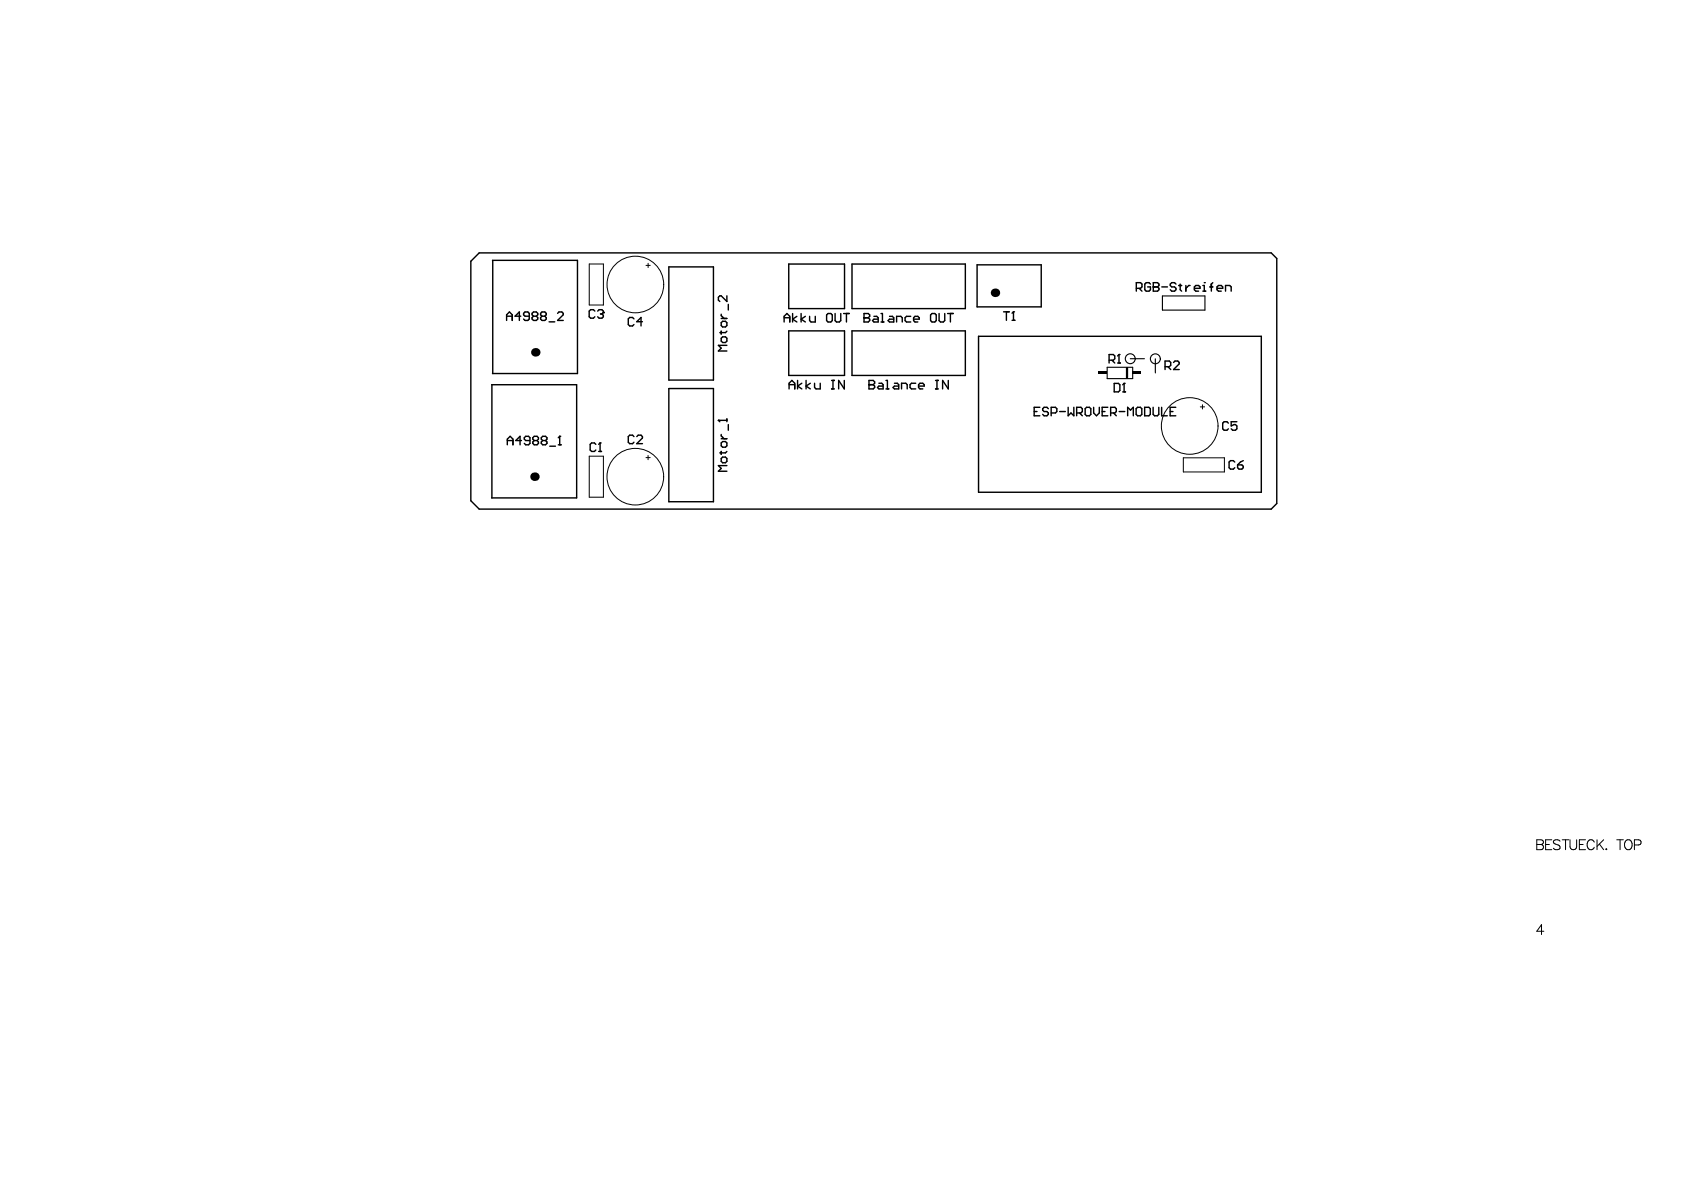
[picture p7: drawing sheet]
<svg xmlns="http://www.w3.org/2000/svg" width="297mm" height="210mm" viewBox="0 0 297 210" stroke-linecap="round" stroke-linejoin="round" font-family="sans-serif">
<g fill="none" stroke="#000" stroke-width=".25">
<path d="M83.1 46.1l1.4-1.5h139.7l1 1v43.2l-1 1h-139.7l-1.4-1.5zM86.9 45.9h15v20h-15M86.9 45.9v20M89.4 56.5v-1l.5-.5 .5 .5v1M89.4 55.8h1M91.9 55.8h-1l.7-.8v1.5M93.4 55.8h-.8l-.2-.3v-.2l.2-.3h.5l.3 .3v1l-.3 .2h-.5l-.2-.2M94.1 55.8h.5M94.1 55.8l-.2 .2v.3l.2 .2h.5l.3-.2v-.3l-.3-.2M94.1 55.8l-.2-.3v-.2l.2-.3h.5l.3 .3v.2l-.3 .3M95.6 55.8h.5M95.6 55.8l-.2 .2v.3l.2 .2h.5l.3-.2v-.3l-.3-.2"/>
<path d="M95.6 55.8l-.2-.3v-.2l.2-.3h.5l.3 .3v.2l-.3 .3M96.9 56.8h1M98.4 55.3l.2-.3h.5l.2 .3v.2l-.9 1h.9M104.9 54.9l-.2-.3h-.5l-.3 .3v1l.3 .2h.5l.2-.2M105.4 54.9l.3-.3h.5l.2 .3v.2M105.9 55.4h.3M106.2 55.4l.2 .2v.3l-.2 .2h-.5l-.3-.2M106.4 55.1h.1M106.4 55.1l-.2 .3M111.8 56.2l-.2-.2h-.5l-.3 .2v1l.3 .3h.5l.2-.3M113.3 56.7h-1l.8-.7v1.5M118 47.1h7.8v19.9h-7.8z"/>
<path d="M127.2 56.9l.3-.2h.5l.2 .2v.5l-.2 .3h-.5l-.3-.3zM127.2 59.7l.3-.3h.5l.2 .3v.5l-.2 .2h-.5l-.3-.2zM127.2 55.4v.3l.5 .5M127.2 58.4v.5M127.2 56.2h1M128.2 52.2v1l-1-1h-.2l-.3 .2v.5l.3 .3M128.2 58.4l-.2 .3h-1M128.5 53.7v1M138.3 56h1M138.3 56.8v-1l.5-.5 .5 .5v1M139.1 46.6h9.9v7.8h-9.9zM139.1 58.4h9.9v7.8h-9.9z"/>
<path d="M139.8 55.3v1.5M140.6 55.8l-.8 .5 .8 .5M141.3 55.3v1.5M142.1 55.8l-.8 .5 .8 .5M142.8 55.8v.7l.3 .3h.7v-1M145.8 55.5l.3-.2h.5l.2 .2v1l-.2 .3h-.5l-.3-.3zM147.3 55.3v1.2l.3 .3h.5l.2-.3v-1.2M148.8 55.3h1M149.3 55.3v1.5M150.3 46.6h20v7.8h-20zM150.3 58.4h20v7.8h-20zM152.4 56h.1"/>
<path d="M152.4 55.3h.8l.2 .2v.3l-.2 .2 .2 .3v.2l-.2 .3h-.8zM152.4 56h.8M154.2 55.8h.5l.2 .2v.8h-.7l-.3-.3 .3-.2h.7M155.4 56.8h.5M155.4 55.3h.3v1.5M156.9 55.8h.5l.2 .2v.8h-.7l-.3-.3 .3-.2h.7M158.1 56.8v-1h.8l.2 .2v.8M160.6 55.8h-.7l-.3 .2v.5l.3 .3h.7M161.1 56.3h1v-.3l-.2-.2h-.5l-.3 .2v.5l.3 .3h.5M164.1 55.5l.3-.2h.5l.2 .2v1l-.2 .3h-.5l-.3-.3zM165.6 55.3v1.2l.3 .3h.5l.2-.3v-1.2M167.1 55.3h1"/>
<path d="M167.6 55.3v1.5M172.3 46.7h11.4v7.4h-11.4zM172.6 59.3h49.9v27.5h-49.9zM177 55h1M177.5 55v1.5M178.5 56.5h.5M178.8 55h.1M178.8 55v1.5M178.8 55l-.3 .3M200.4 50.9h.8l.2-.3v-.5l-.2-.2h-.8v1.5M200.9 50.9l.5 .5M202.9 50.1l-.2-.2h-.5l-.3 .2v1l.3 .3h.5l.2-.3v-.5h-.5"/>
<path d="M203.4 50.6h.1M203.4 49.9h.8l.2 .2v.3l-.2 .2 .2 .3v.2l-.2 .3h-.8zM203.4 50.6h.8M204.9 50.6h1M207.4 50.1l-.2-.2h-.5l-.3 .2v.3l.3 .2h.5l.2 .3v.2l-.2 .3h-.5l-.3-.3M207.9 50.4h.5M208.2 50.1v1l.2 .3M209.2 50.4v1M209.9 50.4h-.2l-.5 .5M210.7 50.9h1v-.3l-.3-.2h-.5l-.2 .2v.5l.2 .3h.5M212.2 51.4h.5M212.2 50.4h.2v1"/>
<path d="M212.4 49.9h.1M213.4 50.6h.5M213.9 49.9l-.2 .2v1.3M214.7 50.9h1v-.3l-.3-.2h-.5l-.2 .2v.5l.2 .3h.5M216.2 51.4v-1h.7l.3 .2v.8M86.7 67.9h15v19.9h-15M86.8 67.9v19.9M89.5 78.5v-1l.5-.5 .5 .5v1M89.5 77.7h1M92 77.7h-1l.7-.7v1.5M93.5 77.7h-.8l-.2-.2v-.3l.2-.2h.5l.3 .2v1l-.3 .3h-.5l-.2-.3M94.2 77.7h.5"/>
<path d="M94.2 77.7l-.2 .3v.2l.2 .3h.5l.3-.3v-.2l-.3-.3M94.2 77.7l-.2-.2v-.3l.2-.2h.5l.3 .2v.3l-.3 .2M95.7 77.7h.5M95.7 77.7l-.2 .3v.2l.2 .3h.5l.3-.3v-.2l-.3-.3M95.7 77.7l-.2-.2v-.3l.2-.2h.5l.3 .2v.3l-.3 .2M97 78.7h1M98.5 78.5h.5M98.7 77h.1M98.7 77v1.5M98.7 77l-.2 .2M105.1 78.4l-.2-.3h-.5l-.3 .3v1l.3 .2h.5l.2-.2M105.6 79.6h.5"/>
<path d="M105.8 78.1h.1M105.8 78.1v1.5M105.8 78.1l-.2 .3M111.8 77l-.2-.2h-.5l-.3 .2v1l.3 .3h.5l.2-.3M112.3 77l.3-.2h.5l.2 .2v.3l-1 1h1M118 68.5h7.8v20h-7.8zM126.7 74.1h.1M126.7 74.1h1.5M126.7 74.1l.3 .3M127.2 78.1l.3-.2h.5l.2 .2v.5l-.2 .3h-.5l-.3-.3zM127.2 76.6v.3l.5 .5M127.2 79.6v.5"/>
<path d="M127.2 77.4h1M128.2 60.9h-1.5l.5 .5-.5 .5h1.5M128.2 73.9v.5M128.2 79.6l-.2 .3h-1M128.5 74.9v1M139.2 67.9h1M139.2 68.6v-1l.5-.5 .5 .5v1M140.7 67.1v1.5M141.4 67.6l-.7 .5 .7 .5M142.2 67.1v1.5M142.9 67.6l-.7 .5 .7 .5M143.7 67.6v.8l.2 .2h.8v-1"/>
<path d="M146.7 68.6h.5M146.7 67.1h.5M146.9 67.1v1.5M148.9 67.1v1.5l-1-1.5v1.5M153.3 67.9h.1M153.3 67.9h.7M153.3 67.1h.7l.3 .3v.2l-.3 .3 .3 .2v.3l-.3 .2h-.7zM155 67.6h.5l.3 .3v.7h-.8l-.2-.2 .2-.3h.8M156.3 68.6h.5M156.3 67.1h.2v1.5M157.8 67.6h.5l.2 .3v.7h-.7l-.3-.2 .3-.3h.7M159 68.6v-1h.8l.2 .3v.7"/>
<path d="M161.5 67.6h-.7l-.3 .3v.5l.3 .2h.7M162 68.1h1v-.2l-.2-.3h-.5l-.3 .3v.5l.3 .2h.5M165 68.6h.5M165 67.1h.5M165.3 67.1v1.5M167.3 67.1v1.5l-1-1.5v1.5M182.4 72.6h.5M183.4 71.8h-1v1.5h1M184.9 72.1l-.2-.3h-.5l-.3 .3v.2l.3 .3h.5l.2 .2v.3l-.2 .2h-.5l-.3-.2M185.4 72.8h.8l.2-.2v-.5l-.2-.3h-.8v1.5M186.9 72.6h1M188.4 71.8v1.5l.5-.5 .5 .5v-1.5"/>
<path d="M189.9 72.8h.8l.2-.2v-.5l-.2-.3h-.8v1.5M190.4 72.8l.5 .5M191.4 72.1l.3-.3h.5l.2 .3v1l-.2 .2h-.5l-.3-.2zM192.9 71.8v1l.5 .5 .5-.5v-1M194.4 72.6h.5M195.4 71.8h-1v1.5h1M195.6 63.5h.8l.2-.2v-.5l-.2-.3h-.8v1.5M195.9 72.8h.8l.2-.2v-.5l-.2-.3h-.8v1.5M196.1 63.5l.5 .5M196.4 72.8l.5 .5M196.5 67.6h.8l.2 .3v1l-.2 .2h-.8zM197.1 64h.5"/>
<path d="M197.4 62.5h.1M197.4 62.5l-.3 .3M197.4 62.5v1.5M197.4 72.6h1M198 69.1h.5M198.3 67.6h.1M198.3 67.6v1.5M198.3 67.6l-.3 .3M198.9 73.3v-1.5l.5 .5 .5-.5v1.5M200.4 72.1l.3-.3h.5l.2 .3v1l-.2 .2h-.5l-.3-.2zM201.9 71.8h.8l.2 .3v1l-.2 .2h-.8zM203.4 71.8v1.3l.2 .2h.5l.3-.2v-1.3"/>
<path d="M204.9 71.8v1.5h1M205.5 64.7h.8l.2-.3v-.5l-.2-.2h-.8v1.5M206 64.7l.5 .5M206.4 72.6h.5M207 63.9l.3-.2h.5l.2 .2v.3l-1 1h1M207.4 71.8h-1v1.5h1M216.7 74.6l-.3-.2h-.5l-.2 .2v1l.2 .3h.5l.3-.3M218.2 74.4h-1v.7l.5-.2h.2l.3 .2v.5l-.3 .3h-.5l-.2-.3M127.2 80.9l.3-.3h.5l.2 .3v.5l-.2 .2h-.5l-.3-.2zM128.2 82.1h-1.5l.5 .5-.5 .5h1.5M217.8 81.5l-.3-.2h-.5l-.2 .2v1l.2 .2h.5l.3-.2M218.3 82h.7l.3 .2v.3l-.3 .2h-.5l-.2-.2z"/>
<path d="M219.3 81.3l-.5 .2-.5 .5"/>
</g>
<g fill="none" stroke="#000" stroke-width=".18">
<path d="M103.9 46.6h2.5v7.2h-2.5zM113.9 46.8h.8M114.3 46.4v.8M211.7 71.8h.8M212.1 71.4v.7M103.9 80.5h2.5v7.2h-2.5zM113.9 80.7h.8M114.3 80.3v.8M208.7 80.8h7.3v2.4h-7.3zM271.1 148.1h.7l.4 .2v.3l-.1 .3-.3 .1a.46 .46 0 0 1 .5 .4 .46 .46 0 0 1-.5 .5h-.7zM271.1 149h.7M272.6 149h.7"/>
<path d="M273.7 148.1h-1.1v1.8h1.1M275.2 148.4a.66 .66 0 0 0-.7-.3 .66 .66 0 0 0-.5 .4l.2 .3 .6 .2a.42 .42 0 0 1 .4 .4 .42 .42 0 0 1-.2 .4 .8 .8 0 0 1-1-.2M275.6 148.1h1.1M276.1 148.1v1.8M276.9 148.1v1.3a.59 .59 0 0 0 .6 .5 .59 .59 0 0 0 .6-.5v-1.3M278.6 149h.6M279.7 148.1h-1.1v1.8h1.1M281.2 148.5a.64 .64 0 0 0-.7-.4 .64 .64 0 0 0-.5 .7 .77 .77 0 0 0 .1 .8 .77 .77 0 0 0 .9 .2l.2-.3M281.7 148.1v1.8M282.1 148.9l.8 1M282.9 148.1l-1.2 1.2M283.3 149.8h.1z"/>
<path d="M285.2 148.1h1.1M285.8 148.1v1.8M286.7 148.4a.65 .65 0 0 1 .8-.3 .65 .65 0 0 1 .4 .7 .77 .77 0 0 1-.2 .8 .77 .77 0 0 1-.8 .2 1.08 1.08 0 0 1-.2-1.4zM288.3 149h.7a.46 .46 0 0 0 .5-.4 .46 .46 0 0 0-.5-.5h-.7v1.8M272.3 164.3h-1.2l.8-1.2v1.7"/>
<circle cx="112.1" cy="50.2" r="5"/>
<circle cx="209.9" cy="75.1" r="5"/>
<circle cx="112.1" cy="84.1" r="5"/>
</g>
<g fill="none" stroke="#000" stroke-width=".2">
<path d="M205 52.2h7.5v2.5h-7.5zM195.3 64.8h4.5v2h-4.5zM199.4 63.3h2.5M203.8 63.3v2.5"/>
<circle cx="199.4" cy="63.3" r=".87"/>
<circle cx="203.8" cy="63.3" r=".87"/>
</g>
<path d="M198.8 64.9v1.8" fill="none" stroke="#000" stroke-width=".39"/>
<g fill="#000">
<path d="M193.8 65.5h1.5v.5h-1.5z" fill-rule="evenodd"/>
<path d="M199.8 65.5h1.5v.5h-1.5z" fill-rule="evenodd"/>
</g>
<g fill="#000">
<circle cx="175.5" cy="51.6" r=".75"/>
<circle cx="94.4" cy="62.1" r=".75"/>
<circle cx="94.3" cy="84.1" r=".75"/>
</g>
</svg>
